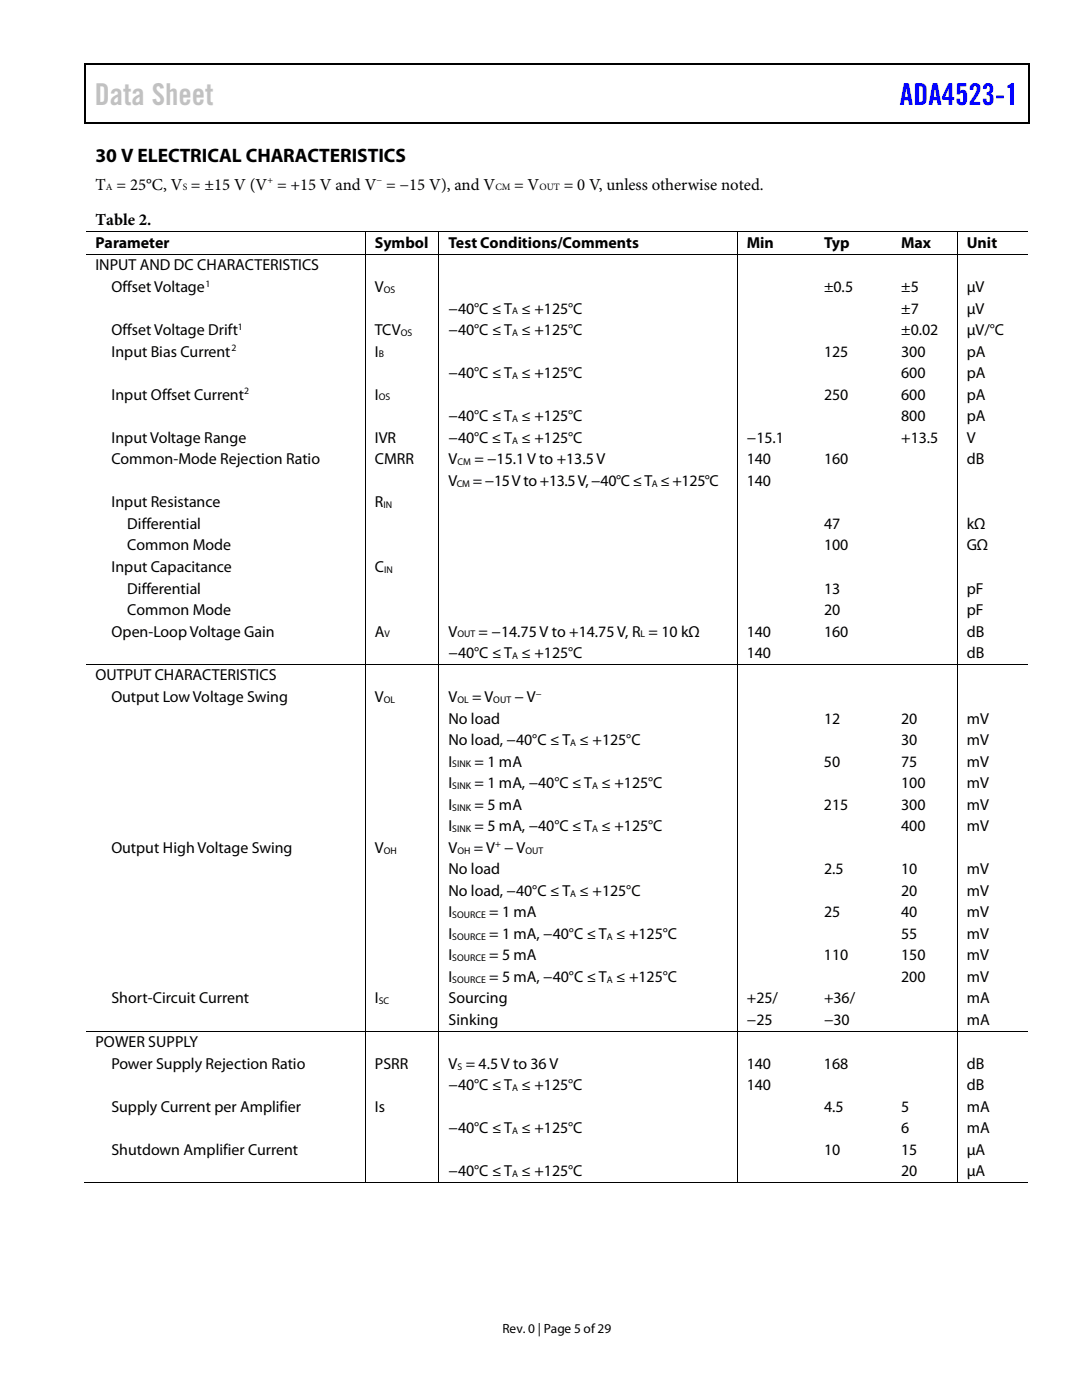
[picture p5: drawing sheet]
<svg xmlns="http://www.w3.org/2000/svg" width="216mm" height="279mm" viewBox="0 0 216 279" stroke-linecap="round" stroke-linejoin="round" font-family="sans-serif">
<defs><g id="words">
<text font-size="6" fill="#c1c1c1" x="18.9" y="20.9">Data Sheet</text>
<text font-size="6" fill="#00f" x="179.6" y="20.9">ADA4523-1</text>
<text font-size="3.9" x="19" y="32.4">30 V ELECTRICAL CHARACTERISTICS</text>
<g font-size="3.3">
<text x="19" y="37.8">T = 25°C, V = ±15 V (V = +15 V and V = −15 V), and V</text>
<text x="102.6" y="37.8">= V</text>
<text x="112.5" y="37.8">= 0 V, unless otherwise noted.</text>
<text x="19" y="45">Table 2.</text>
</g>
<g font-size="3.2">
<text x="19" y="49.5">Parameter</text>
<text x="19" y="54">INPUT AND DC CHARACTERISTICS</text>
<text x="74.8" y="49.5">Symbol</text>
<text x="89.5" y="49.5">Test Conditions/Comments</text>
<text x="149" y="49.5">Min</text>
<text x="164.4" y="49.5">Typ</text>
<text x="179.8" y="49.5">Max</text>
<text x="192.9" y="49.5">Unit</text>
<text x="22.2" y="58.3">Offset Voltage</text>
<text x="74.8" y="58.3">V</text>
<text x="164.4" y="58.3">±0.5</text>
<text x="179.8" y="58.3">±5</text>
<text x="192.9" y="58.3">µV</text>
<text x="89.5" y="62.6">−40°C ≤ T ≤ +125°C</text>
<text x="179.8" y="62.6">±7</text>
<text x="192.9" y="62.6">µV</text>
<text x="22.2" y="66.9">Offset Voltage Drift</text>
<text x="22.2" y="71.2">Input Bias Current</text>
<text x="74.8" y="71.2">I</text>
<text x="74.8" y="66.9">TCV</text>
<text x="89.5" y="66.9">−40°C ≤ T ≤ +125°C</text>
<text x="164.4" y="71.2">125</text>
<text x="179.8" y="66.9">±0.02</text>
<text x="179.8" y="71.2">300</text>
<text x="192.9" y="66.9">µV/°C</text>
<text x="192.9" y="71.2">pA</text>
<text x="89.5" y="75.5">−40°C ≤ T ≤ +125°C</text>
<text x="179.8" y="75.5">600</text>
<text x="192.9" y="75.5">pA</text>
<text x="22.2" y="79.8">Input Offset Current</text>
<text x="74.8" y="79.8">I</text>
<text x="164.4" y="79.8">250</text>
<text x="179.8" y="79.8">600</text>
<text x="192.9" y="79.8">pA</text>
<text x="22.2" y="88.3">Input Voltage Range</text>
<text x="74.8" y="88.3">IVR</text>
<text x="89.5" y="88.3">−40°C ≤ T ≤ +125°C</text>
<text x="89.5" y="84.1">−40°C ≤ T ≤ +125°C</text>
<text x="149" y="88.3">−15.1</text>
<text x="179.8" y="84.1">800</text>
<text x="179.8" y="88.3">+13.5</text>
<text x="192.9" y="84.1">pA</text>
<text x="192.9" y="88.3">V</text>
<text x="22.2" y="92.7">Common-Mode Rejection Ratio</text>
<text x="74.8" y="92.7">CMRR</text>
<text x="89.5" y="92.7">V</text>
<text x="94.7" y="92.7">= −15.1 V to +13.5 V</text>
<text x="149" y="92.7">140</text>
<text x="164.4" y="92.7">160</text>
<text x="192.9" y="92.7">dB</text>
<text x="22.2" y="101.3">Input Resistance</text>
<text x="74.8" y="101.3">R</text>
<text x="89.5" y="96.9">V</text>
<text x="94.3" y="96.9">=−15 V to +13.5 V, −40°C ≤ T ≤ +125°C</text>
<text x="149" y="96.9">140</text>
<text x="25.4" y="105.5">Differential</text>
<text x="164.4" y="105.5">47</text>
<text x="192.9" y="105.5">kΩ</text>
<text x="25.4" y="109.9">Common Mode</text>
<text x="164.4" y="109.9">100</text>
<text x="192.9" y="109.9">GΩ</text>
<text x="22.2" y="114.1">Input Capacitance</text>
<text x="25.4" y="118.4">Differential</text>
<text x="74.8" y="114.1">C</text>
<text x="164.4" y="118.4">13</text>
<text x="192.9" y="118.4">pF</text>
<text x="25.4" y="122.7">Common Mode</text>
<text x="164.4" y="122.7">20</text>
<text x="192.9" y="122.7">pF</text>
<text x="22.2" y="127">Open-Loop Voltage Gain</text>
<text x="74.8" y="127">A</text>
<text x="89.5" y="127">V</text>
<text x="89.5" y="131.3">−40°C ≤ T ≤ +125°C</text>
<text x="95.5" y="127">= −14.75 V to +14.75 V, R = 10 kΩ</text>
<text x="149" y="131.3">140</text>
<text x="149" y="127">140</text>
<text x="164.4" y="127">160</text>
<text x="192.9" y="131.3">dB</text>
<text x="192.9" y="127">dB</text>
<text x="19" y="135.8">OUTPUT CHARACTERISTICS</text>
<text x="22.2" y="140.1">Output Low Voltage Swing</text>
<text x="74.8" y="140.1">V</text>
<text x="89.5" y="140.1">V</text>
<text x="94.2" y="140.1">= V</text>
<text x="102.7" y="140.1">− V</text>
<text x="89.5" y="144.4">No load</text>
<text x="89.5" y="148.7">No load, −40°C ≤ T ≤ +125°C</text>
<text x="164.4" y="144.4">12</text>
<text x="179.8" y="148.7">30</text>
<text x="179.8" y="144.4">20</text>
<text x="192.9" y="148.7">mV</text>
<text x="192.9" y="144.4">mV</text>
<text x="89.5" y="153">I</text>
<text x="94.7" y="153">= 1 mA</text>
<text x="164.4" y="153">50</text>
<text x="179.8" y="153">75</text>
<text x="192.9" y="153">mV</text>
<text x="89.5" y="157.3">I</text>
<text x="89.5" y="161.6">I</text>
<text x="94.7" y="157.3">= 1 mA, −40°C ≤ T ≤ +125°C</text>
<text x="94.7" y="161.6">= 5 mA</text>
<text x="164.4" y="161.6">215</text>
<text x="179.8" y="161.6">300</text>
<text x="179.8" y="157.3">100</text>
<text x="192.9" y="161.6">mV</text>
<text x="192.9" y="157.3">mV</text>
<text x="89.5" y="165.9">I</text>
<text x="94.7" y="165.9">= 5 mA, −40°C ≤ T ≤ +125°C</text>
<text x="179.8" y="165.9">400</text>
<text x="192.9" y="165.9">mV</text>
<text x="22.2" y="170.2">Output High Voltage Swing</text>
<text x="74.8" y="170.2">V</text>
<text x="89.5" y="170.2">V</text>
<text x="94.6" y="170.2">= V − V</text>
<text x="89.5" y="174.5">No load</text>
<text x="89.5" y="178.8">No load, −40°C ≤ T ≤ +125°C</text>
<text x="164.4" y="174.5">2.5</text>
<text x="179.8" y="174.5">10</text>
<text x="179.8" y="178.8">20</text>
<text x="192.9" y="174.5">mV</text>
<text x="192.9" y="178.8">mV</text>
<text x="89.5" y="183">I</text>
<text x="97.6" y="183">= 1 mA</text>
<text x="164.4" y="183">25</text>
<text x="179.8" y="183">40</text>
<text x="192.9" y="183">mV</text>
<text x="89.5" y="187.4">I</text>
<text x="89.5" y="191.6">I</text>
<text x="97.6" y="187.4">= 1 mA, −40°C ≤ T ≤ +125°C</text>
<text x="97.6" y="191.6">= 5 mA</text>
<text x="164.4" y="191.6">110</text>
<text x="179.8" y="191.6">150</text>
<text x="179.8" y="187.4">55</text>
<text x="192.9" y="191.6">mV</text>
<text x="192.9" y="187.4">mV</text>
<text x="89.5" y="196">I</text>
<text x="97.6" y="196">= 5 mA, −40°C ≤ T ≤ +125°C</text>
<text x="179.8" y="196">200</text>
<text x="192.9" y="196">mV</text>
<text x="22.2" y="200.2">Short-Circuit Current</text>
<text x="74.8" y="200.2">I</text>
<text x="89.5" y="200.2">Sourcing</text>
<text x="149" y="200.2">+25/</text>
<text x="164.4" y="200.2">+36/</text>
<text x="192.9" y="200.2">mA</text>
<text x="19" y="209">POWER SUPPLY</text>
<text x="89.5" y="204.6">Sinking</text>
<text x="149" y="204.6">−25</text>
<text x="164.4" y="204.6">−30</text>
<text x="192.9" y="204.6">mA</text>
<text x="22.2" y="213.3">Power Supply Rejection Ratio</text>
<text x="74.8" y="213.3">PSRR</text>
<text x="89.5" y="213.3">V = 4.5V to 36 V</text>
<text x="149" y="213.3">140</text>
<text x="164.4" y="213.3">168</text>
<text x="192.9" y="213.3">dB</text>
<text x="22.2" y="221.9">Supply Current per Amplifier</text>
<text x="74.8" y="221.9">Is</text>
<text x="89.5" y="217.6">−40°C ≤ T ≤ +125°C</text>
<text x="149" y="217.6">140</text>
<text x="164.4" y="221.9">4.5</text>
<text x="179.8" y="221.9">5</text>
<text x="192.9" y="217.6">dB</text>
<text x="192.9" y="221.9">mA</text>
<text x="89.5" y="226.2">−40°C ≤ T ≤ +125°C</text>
<text x="179.8" y="226.2">6</text>
<text x="192.9" y="226.2">mA</text>
<text x="22.2" y="230.5">Shutdown Amplifier Current</text>
<text x="164.4" y="230.5">10</text>
<text x="179.8" y="230.5">15</text>
<text x="192.9" y="230.5">µA</text>
<text x="89.5" y="234.8">−40°C ≤ T ≤ +125°C</text>
<text x="179.8" y="234.8">20</text>
<text x="192.9" y="234.8">µA</text>
</g>
<text font-size="2.7" x="100.2" y="266">Rev. 0 | Page 5 of29</text>
<g font-size="1.9">
<text x="21.1" y="38">A</text>
<text x="36.4" y="38">S</text>
<text x="53.4" y="36.6">+</text>
<text x="75.1" y="36.6">−</text>
<text x="98.8" y="38">CM</text>
<text x="107.7" y="38">OUT</text>
<text x="41" y="57.2">1</text>
<text x="76.6" y="58.5">OS</text>
<text x="47.5" y="65.8">1</text>
<text x="102.2" y="62.7">A</text>
<text x="46.2" y="70.1">2</text>
<text x="75.6" y="71.3">B</text>
<text x="80" y="67.1">OS</text>
<text x="102.2" y="67.1">A</text>
<text x="102.2" y="75.6">A</text>
<text x="48.7" y="78.7">2</text>
<text x="75.6" y="79.9">OS</text>
<text x="102.2" y="84.2">A</text>
<text x="102.2" y="88.5">A</text>
<text x="91.3" y="92.8">CM</text>
<text x="76.5" y="101.4">IN</text>
<text x="91.2" y="97.1">CM</text>
<text x="130" y="97.1">A</text>
<text x="76.7" y="114.3">IN</text>
<text x="76.8" y="127.2">V</text>
<text x="91.3" y="127.2">OUT</text>
<text x="102.2" y="131.5">A</text>
<text x="127.8" y="127.2">L</text>
<text x="76.6" y="140.3">OL</text>
<text x="91.3" y="140.3">OL</text>
<text x="98.4" y="140.3">OUT</text>
<text x="106.9" y="139">−</text>
<text x="113.8" y="148.8">A</text>
<text x="90.3" y="153.2">SINK</text>
<text x="90.3" y="157.4">SINK</text>
<text x="90.3" y="161.8">SINK</text>
<text x="118.2" y="157.4">A</text>
<text x="90.3" y="166">SINK</text>
<text x="118.2" y="166">A</text>
<text x="76.6" y="170.3">OH</text>
<text x="91.3" y="170.3">OH</text>
<text x="98.8" y="169.1">+</text>
<text x="104.9" y="170.3">OUT</text>
<text x="113.8" y="178.9">A</text>
<text x="90.3" y="183.2">SOURCE</text>
<text x="90.3" y="187.5">SOURCE</text>
<text x="90.3" y="191.8">SOURCE</text>
<text x="121.1" y="187.5">A</text>
<text x="90.3" y="196.1">SOURCE</text>
<text x="121.1" y="196.1">A</text>
<text x="75.6" y="200.4">SC</text>
<text x="91.3" y="213.5">S</text>
<text x="102.2" y="217.8">A</text>
<text x="102.2" y="226.4">A</text>
<text x="102.2" y="234.9">A</text>
</g>
</g></defs>
<g fill="#000">
<path d="M16.9 12.7h.2v1h-.2zM16.9 12.7h.2v.3h-.2zM82.5 12.7h.3v.3h-.3zM205.1 12.7h.3v1h-.3zM205.1 12.7h.3v.3h-.3zM16.9 24.4h.2v.2h-.2zM82.3 24.4h.2v.2h-.2zM205.1 24.4h.3v.2h-.3zM72.8 46.1h.2v.2h-.2zM72.8 50.7h.2v.1h-.2zM87.5 46.1h.2v.2h-.2zM87.5 50.7h.2v.1h-.2z"/>
<path d="M147 46.1h.2v.2h-.2zM147 50.7h.2v.1h-.2zM162.5 46.1h.2v.2h-.2zM162.5 50.7h.2v.1h-.2zM177.9 46.1h.2v.2h-.2zM177.9 50.7h.2v.1h-.2zM190.9 46.1h.2v.2h-.2zM190.9 50.7h.2v.1h-.2zM72.8 132.5h.2v.2h-.2zM87.5 132.5h.2v.2h-.2zM147 132.5h.2v.2h-.2zM162.5 132.5h.2v.2h-.2z"/>
<path d="M177.9 132.5h.2v.2h-.2zM190.9 132.5h.2v.2h-.2zM72.8 205.7h.2v.2h-.2zM87.5 205.7h.2v.2h-.2zM147 205.7h.2v.2h-.2zM162.5 205.7h.2v.2h-.2zM177.9 205.7h.2v.2h-.2zM190.9 205.7h.2v.2h-.2zM72.8 236h.2v.1h-.2zM87.5 236h.2v.1h-.2zM147 236h.2v.1h-.2zM162.3 236h.1v.1h-.1z"/>
<path d="M177.7 236h.1v.1h-.1zM190.9 236h.2v.1h-.2z"/>
</g>
<path d="M17 13.7v10.7M17.1 12.8h65.4M82.8 12.8h122.3M205.2 13.7v10.7M17.1 24.5h188" fill="none" stroke="#000" stroke-width=".25"/>
<g fill="none" stroke="#000" stroke-width=".2">
<path d="M17.1 46.2h55.7M17.1 50.8h55.7M72.9 46.3v4.4M72.9 50.8v81.7M73 46.2h14.5M73 50.8h14.5M87.6 46.3v4.4M87.6 50.8v81.7M87.7 46.2h59.3M87.7 50.8h59.3M147.1 46.3v4.4M147.1 50.8v81.7"/>
<path d="M147.2 46.2h15.3M147.2 50.8h15.3M162.7 46.2h15.2M162.7 50.8h15.2M178.1 46.2h12.8M178.1 50.8h12.8M191 46.3v4.4M191 50.8v81.7M191.1 46.2h14M191.1 50.8h14M17.1 132.6h55.7M72.9 132.7v73"/>
<path d="M73 132.6h14.5M87.6 132.7v73M87.7 132.6h59.3M147.1 132.7v73M147.2 132.6h15.3M162.7 132.6h15.2M178.1 132.6h12.8M191 132.7v73M191.1 132.6h14M17.1 205.8h55.7M72.9 205.9v30.1M73 205.8h14.5"/>
<path d="M87.6 205.9v30.1M87.7 205.8h59.3M147.1 205.9v30.1M147.2 205.8h15.3M162.7 205.8h15.2M178.1 205.8h12.8M191 205.9v30.1M191.1 205.8h14M16.9 236.1h55.9M73 236.1h14.5M87.7 236.1h59.3M147.2 236.1h43.7"/>
<path d="M191.1 236.1h14"/>
</g>
<use href="#words"/>
</svg>
